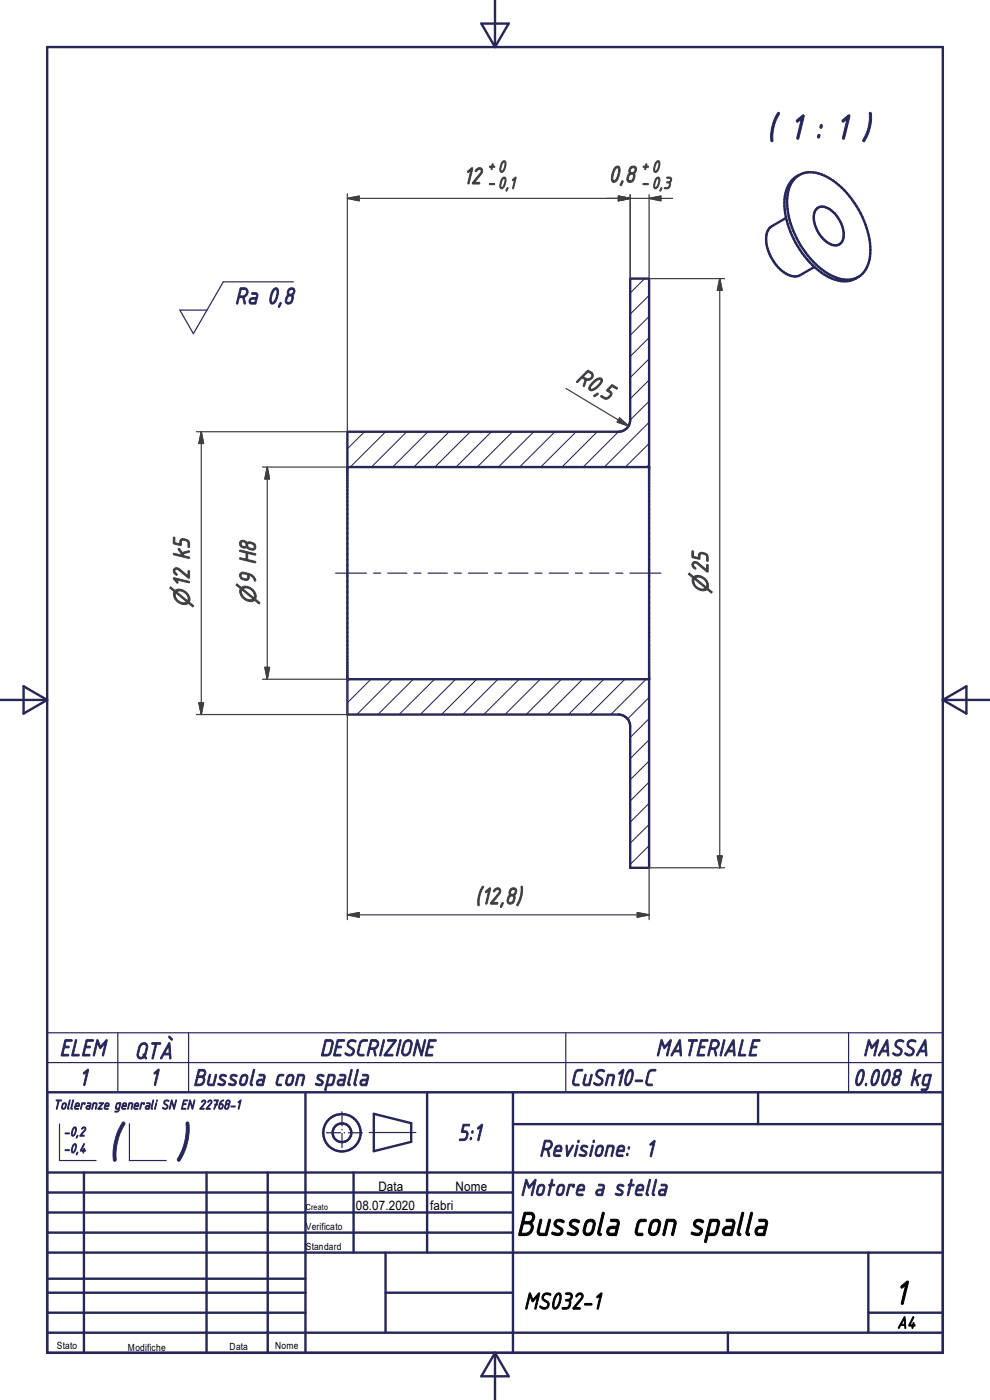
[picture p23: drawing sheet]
<svg xmlns="http://www.w3.org/2000/svg" width="210mm" height="297mm" viewBox="0 0 210 297" stroke-linecap="round" stroke-linejoin="round" font-family="sans-serif">
<defs><g id="words">
<g font-size="10.7" fill="#262659">
<text x="22.8" y="245.7">(</text>
<text x="37" y="245.7">)</text>
</g>
<text font-size="8" fill="#262659" x="162.6" y="29.5">( 1 : 1 )</text>
<g font-size="7.7">
<text x="109.5" y="262.1">Bussola con spalla</text>
<text x="189.7" y="276.7">1</text>
</g>
<g font-size="5.4" fill="#3f3f3f">
<text x="98.2" y="39">12</text>
<text x="129.1" y="38.7">0,8</text>
<text x="121.9" y="80.9" transform="rotate(31 121.9 80.9)">R0,5</text>
<text x="100.8" y="191.8">(12,8)</text>
</g>
<g font-size="5.4" fill="#262659">
<text x="49.8" y="64.5">Ra 0,8</text>
<text x="12.6" y="224">ELEM</text>
<text x="28.5" y="224.7">QTÀ</text>
<text x="67.8" y="224">DESCRIZIONE</text>
<text x="139.1" y="224">MATERIALE</text>
<text x="183" y="224">MASSA</text>
<text x="16.7" y="230.3">1</text>
<text x="31.7" y="230.3">1</text>
<text x="40.9" y="230.3">Bussola con spalla</text>
<text x="120.9" y="230.3">CuSn10-C</text>
<text x="180.9" y="230.3">0.008 kg</text>
<text x="97.1" y="242">5:1</text>
<text x="114.3" y="245.4">Revisione: 1</text>
<text x="110.4" y="253.7">Motore a stella</text>
</g>
<text font-size="5.4" x="111.1" y="277.7">MS032-1</text>
<g font-size="4.8" fill="#3f3f3f">
<text x="150.2" y="126" transform="rotate(-90 150.2 126)">n25</text>
<text x="40.2" y="128.9" transform="rotate(-90 40.2 128.9)">n12 k5</text>
<text x="54.3" y="128.3" transform="rotate(-90 54.3 128.3)">n9 H8</text>
</g>
<g font-size="3.8" fill="#3f3f3f">
<text x="103.4" y="39.8">-0,1</text>
<text x="103.4" y="36.2">+0</text>
<text x="136" y="39.8">-0,3</text>
<text x="136" y="36.2">+0</text>
</g>
<text font-size="3.8" x="190.3" y="281.8">A4</text>
<g font-size="3.1" fill="#262659">
<text x="11.3" y="235.3">Tolleranze generali SN EN 22768-1</text>
<text x="13.5" y="241">-0,2</text>
<text x="13.5" y="244.6">-0,4</text>
</g>
<g font-size="2.8">
<text x="75.5" y="256.7">08.07.2020</text>
<text x="80.3" y="252.7">Data</text>
<text x="91.3" y="256.7">fabri</text>
<text x="96.6" y="252.7">Nome</text>
</g>
<g font-size="2.1">
<text x="64.9" y="260.9">Verificato</text>
<text x="64.9" y="265.1">Standard</text>
<text x="12.1" y="286.2">Stato</text>
<text x="27.1" y="286.6">Modifiche</text>
<text x="48.7" y="286.3">Data</text>
<text x="58.4" y="286.2">Nome</text>
</g>
<text font-size="1.8" x="64.9" y="256.7">Creato</text>
</g></defs>
<g fill="none" stroke="#1e1e47" stroke-width=".21">
<path d="M136.8 59.1l-3.1 3.1M137.7 76.1l-4 4M137.7 71.6l-4 4M137.7 67.1l-4 4M137.7 62.7l-4 4M77.3 91.6l-3.6 3.6M81.8 91.6l-7.5 7.5M86.3 91.6l-7.5 7.5M90.8 91.6l-7.5 7.5M95.3 91.6l-7.5 7.5M99.8 91.6l-7.5 7.5M104.2 91.6l-7.4 7.5"/>
<path d="M108.7 91.6l-7.5 7.5M113.2 91.6l-7.5 7.5M117.7 91.6l-7.5 7.5M122.2 91.6l-7.5 7.5M126.7 91.6l-7.5 7.5M131.2 91.6l-7.5 7.5M137.7 98.6l-.5 .5M137.7 94.1l-5 5M137.7 89.6l-9.5 9.5M137.7 85.1l-4 4M137.7 80.6l-4 4M74.2 144.1l-.5 .5"/>
<path d="M78.7 144.1l-5 5M83.2 144.1l-7.5 7.5M87.7 144.1l-7.5 7.5M92.2 144.1l-7.5 7.5M96.6 144.1l-7.4 7.5M101.1 144.1l-7.4 7.5M105.6 144.1l-7.5 7.5M110.1 144.1l-7.5 7.5M114.6 144.1l-7.5 7.5M119.1 144.1l-7.5 7.5M123.6 144.1l-7.5 7.5M128.1 144.1l-7.5 7.5"/>
<path d="M132.6 144.1l-7.5 7.5M137.1 144.1l-7.5 7.5M137.7 157l-4 3.9M137.7 152.5l-4 4M137.7 148l-4.6 4.6M137.7 179.4l-4 4M137.7 174.9l-4 4M137.7 170.4l-4 4M137.7 165.9l-4 4M137.7 161.4l-4 4M137.7 183.9l-.2 .2"/>
</g>
<g fill="none" stroke="#262659" stroke-width=".51">
<path d="M105 0v10M10 10h190v277h-190zM102.1 5h5.8l-2.9 5zM168.7 37.8a5.3 5.3 0 0 1 6.2-.5 19 19 0 0 1 9.7 16.4 5.4 5.4 0 0 1-3.8 5.6 8.9 8.9 0 0 1-7.1-2.7 19.6 19.6 0 0 1-6.7-14.5 6.4 6.4 0 0 1 1.7-4.3zM169.6 37.1a6.1 6.1 0 0 0-3.2 5.9 19.2 19.2 0 0 0 9.6 15.9 5.9 5.9 0 0 0 6-.1M166.8 46.2l-3 1.8a3.5 3.5 0 0 0-1.2 3.7 8.8 8.8 0 0 0 5.4 6.9l1.4-.1 3.4-1.9M173.4 44.2a2.64 2.64 0 0 1 3.3 .8 6.4 6.4 0 0 1 2.1 5.9 1.91 1.91 0 0 1-3.2 .6 6.5 6.5 0 0 1-2.8-6.5zM73.7 91.6h57.5a2.5 2.5 0 0 0 2.5-2.5v-30h4v125h-4v-30a2.5 2.5 0 0 0-2.5-2.5h-57.5zM73.7 99.1h64M0 148.5h10M5 145.6l5 2.9-5 2.9zM73.7 144.1h64"/>
<path d="M200 148.5h10M200 148.5l5-2.9v5.8zM10 231.7h190M64.8 231.7v55.3M79.3 236.3l7.9 2v3.9l-7.9 2zM90.6 231.7v34M108.8 238.5h91.2M108.8 231.7v55.3M160.8 231.7v6.8M10 253h98.8M10 257.2h98.8M10 248.7h190"/>
<path d="M17.8 248.7v38.3M43.8 248.7v38.3M56.8 248.7v38.3M75 248.7v17M10 274.3h54.8M10 265.7h190M10 261.5h98.8M10 271.3h54.8M10 278.5h54.8M81.8 274.3h27M81.8 265.7v17M184.2 278.5h15.8"/>
<path d="M184.2 265.7v17M10 282.7h190M105 287v10M105 287l2.9 5h-5.8zM154.4 282.7v4.3"/>
<circle cx="72.5" cy="240.3" r="4"/>
<circle cx="72.5" cy="240.3" r="1.98"/>
</g>
<g fill="none" stroke="#262659" stroke-width=".25">
<path d="M62.2 59.8h-14.8l-6.4 11-2.8-5h5.7M71.2 121.6h6.6M79.3 121.6h1.5M82.2 121.6h4.1M87.8 121.6h1.5M90.8 121.6h4.1M96.4 121.6h1.5M99.4 121.6h4M104.9 121.6h1.5M107.9 121.6h4.1M113.5 121.6h1.5M116.5 121.6h4.1"/>
<path d="M122.1 121.6h1.5M125.1 121.6h4M130.6 121.6h1.5M133.6 121.6h6.6M10 219.1h190v12.6h-190zM25 219.1v12.6M40 219.1v12.6M120 219.1v12.6M180 219.1v12.6M10 225.4h190M12.6 238.5v7.7h7.8M27.5 238.4v7.8h7.8"/>
<path d="M72.5 235.8v3M72.5 239.6v.1M68.4 240.3h.1M69.2 240.3h3.1M72.5 240.5v3M72.5 244.2v.1M73 240.3h.1M73.9 240.3h3M78.3 240.3h9.9"/>
</g>
<g fill="none" stroke="#3f3f3f" stroke-width=".25">
<path d="M73.7 41.1v50.5h-32M73.7 42.1h69M73.7 42.1l2.5-.5v1zM131.2 41.6l2.5 .5-2.5 .5zM133.7 41.3v17.8M137.7 42.1l2.5-.5v1zM137.7 41.3v17.8h16M152.7 59.1v125M152.7 59.1l.5 2.5h-1zM42.7 91.6v60M42.7 91.6l.5 2.5h-1zM55.7 99.1h18"/>
<path d="M56.7 99.1v45M56.7 99.1l.5 2.5h-1zM120 82.4l11.2 6.7M131.2 89.1h.1M131.2 89.1l2.1 1.3M131.5 88.7l1.8 1.7-2.4-.9zM41.7 151.6h32M42.2 149.1h1l-.5 2.5zM55.7 144.1h18v51M56.2 141.6h1l-.5 2.5zM73.7 194.1l2.5-.5v1zM73.7 194.1h64"/>
<path d="M135.2 193.6l2.5 .5-2.5 .5zM152.2 181.6h1l-.5 2.5zM153.7 184.1h-16v11"/>
</g>
<g fill="#3f3f3f" stroke="#3f3f3f" stroke-width=".25">
<path d="M56.7 99.1l.5 2.5h-1z"/>
<path d="M56.2 141.6h1l-.5 2.5z"/>
<path d="M42.7 91.6l.5 2.5h-1z"/>
<path d="M42.2 149.1h1l-.5 2.5z"/>
<path d="M131.2 41.6l2.5 .5-2.5 .5z"/>
<path d="M137.7 42.1l2.5-.5v1z"/>
<path d="M73.7 42.1l2.5-.5v1z"/>
<path d="M131.5 88.7l1.8 1.7-2.4-.9z"/>
<path d="M73.7 194.1l2.5-.5v1z"/>
<path d="M135.2 193.6l2.5 .5-2.5 .5z"/>
<path d="M152.2 181.6h1l-.5 2.5z"/>
<path d="M152.7 59.1l.5 2.5h-1z"/>
</g>
<use href="#words"/>
</svg>
